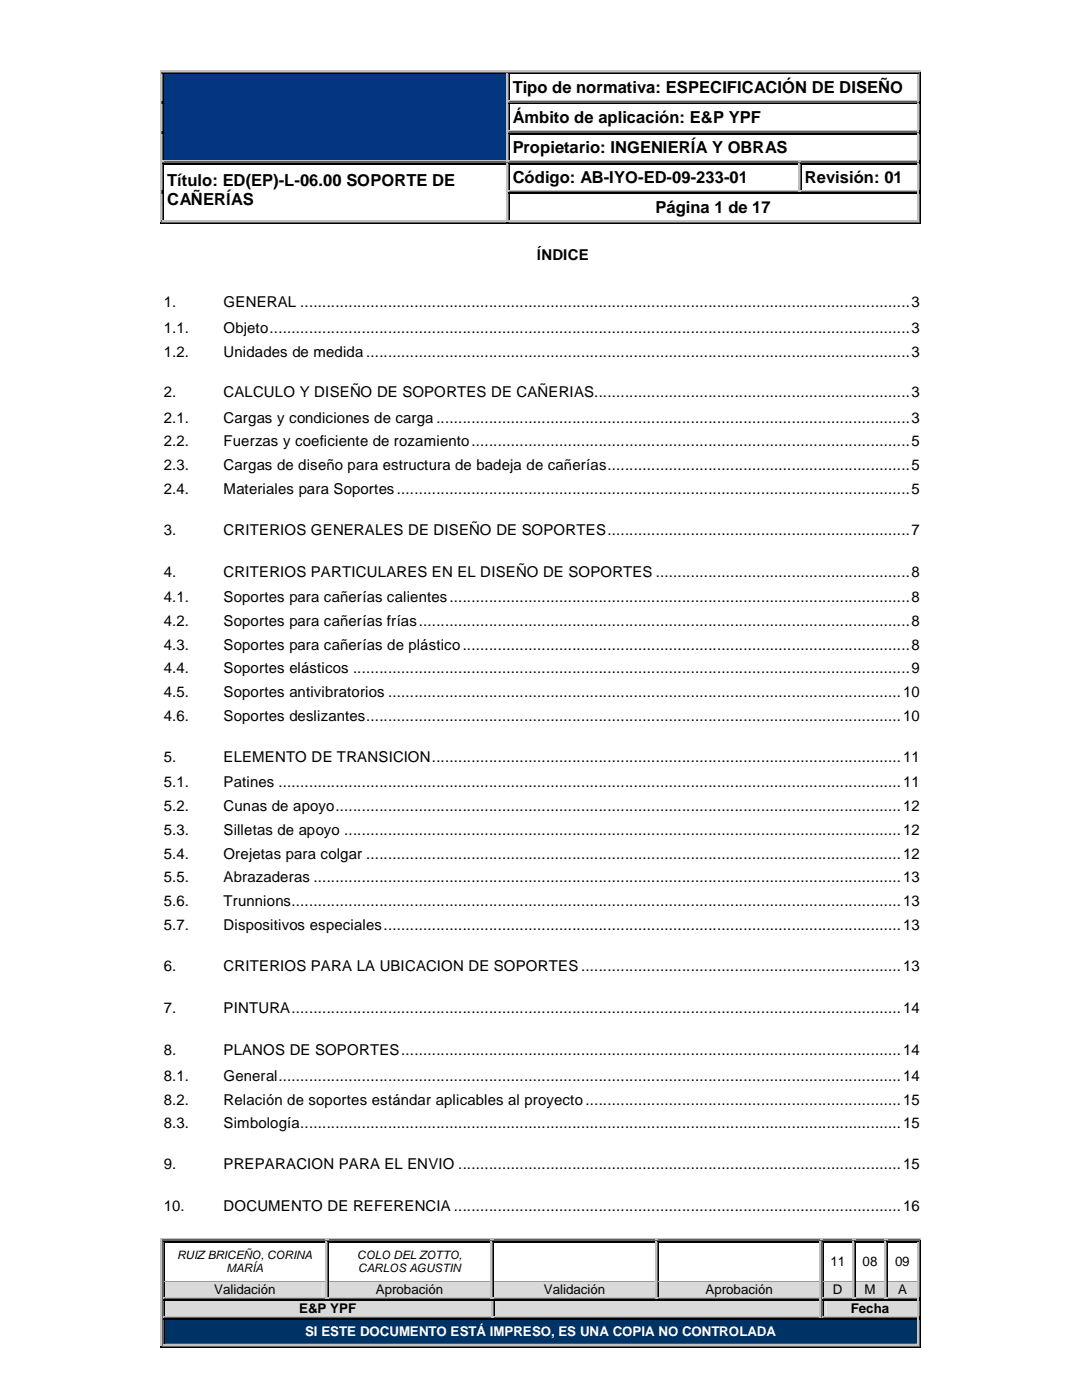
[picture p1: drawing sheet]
<svg xmlns="http://www.w3.org/2000/svg" width="216mm" height="279mm" viewBox="0 0 216 279" stroke-linecap="round" stroke-linejoin="round" font-family="sans-serif">
<defs><g id="words">
<g font-size="3.3">
<text x="102.3" y="18.6">Tipo de normativa: ESPECIFICACIÓN DE DISEÑO</text>
<text x="102.3" y="24.6">Ámbito de aplicación: E&amp;P YPF</text>
<text x="102.3" y="30.5">Propietario: INGENIERÍA Y OBRAS</text>
<text x="33.4" y="37.2">Título: ED(EP)-L-06.00 SOPORTE DE</text>
<text x="33.4" y="41">CAÑERÍAS</text>
<text x="102.3" y="36.5">Código: AB-IYO-ED-09-233-01</text>
<text x="160.6" y="36.5">Revisión: 01</text>
<text x="130.8" y="42.5">Página 1 de 17</text>
</g>
<g font-size="3">
<text x="107.1" y="51.9">ÍNDICE</text>
<text x="32.7" y="61.3">1.</text>
<text x="44.6" y="61.3">GENERAL ...........................................................................................................................................3</text>
<text x="32.7" y="66.4">1.1.</text>
<text x="32.7" y="71.2">1.2.</text>
<text x="44.6" y="66.4">Objeto..................................................................................................................................................3</text>
<text x="44.6" y="71.2">Unidades de medida ............................................................................................................................3</text>
<text x="32.7" y="79.2">2.</text>
<text x="44.6" y="79.2">CALCULO Y DISEÑO DE SOPORTES DE CAÑERIAS........................................................................3</text>
<text x="32.7" y="84.3">2.1.</text>
<text x="32.7" y="89.1">2.2.</text>
<text x="44.6" y="84.3">Cargas y condiciones de carga ............................................................................................................3</text>
<text x="44.6" y="89.1">Fuerzas y coeficiente de rozamiento....................................................................................................5</text>
<text x="32.7" y="93.9">2.3.</text>
<text x="44.6" y="93.9">Cargas de diseño para estructura de badeja de cañerías.....................................................................5</text>
<text x="32.7" y="98.6">2.4.</text>
<text x="44.6" y="98.6">Materiales para Soportes.....................................................................................................................5</text>
<text x="32.7" y="106.7">3.</text>
<text x="44.6" y="106.7">CRITERIOS GENERALES DE DISEÑO DE SOPORTES.....................................................................7</text>
<text x="32.7" y="115.1">4.</text>
<text x="44.6" y="115.1">CRITERIOS PARTICULARES EN EL DISEÑO DE SOPORTES ..........................................................8</text>
<text x="32.7" y="120.1">4.1.</text>
<text x="32.7" y="124.9">4.2.</text>
<text x="44.6" y="120.1">Soportes para cañerías calientes.........................................................................................................8</text>
<text x="44.6" y="124.9">Soportes para cañerías frías................................................................................................................8</text>
<text x="32.7" y="129.7">4.3.</text>
<text x="44.6" y="129.7">Soportes para cañerías de plástico......................................................................................................8</text>
<text x="32.7" y="134.4">4.4.</text>
<text x="44.6" y="134.4">Soportes elásticos ...............................................................................................................................9</text>
<text x="32.7" y="139.2">4.5.</text>
<text x="32.7" y="143.9">4.6.</text>
<text x="44.6" y="139.2">Soportes antivibratorios .....................................................................................................................10</text>
<text x="44.6" y="143.9">Soportes deslizantes..........................................................................................................................10</text>
<text x="32.7" y="152.1">5.</text>
<text x="44.6" y="152.1">ELEMENTO DE TRANSICION...........................................................................................................11</text>
<text x="32.7" y="157.1">5.1.</text>
<text x="32.7" y="161.9">5.2.</text>
<text x="44.6" y="157.1">Patines ..............................................................................................................................................11</text>
<text x="44.6" y="161.9">Cunas de apoyo.................................................................................................................................12</text>
<text x="32.7" y="166.6">5.3.</text>
<text x="44.6" y="166.6">Silletas de apoyo ...............................................................................................................................12</text>
<text x="32.7" y="171.4">5.4.</text>
<text x="44.6" y="171.4">Orejetas para colgar ..........................................................................................................................12</text>
<text x="32.7" y="176.1">5.5.</text>
<text x="44.6" y="176.1">Abrazaderas ......................................................................................................................................13</text>
<text x="32.7" y="180.9">5.6.</text>
<text x="32.7" y="185.7">5.7.</text>
<text x="44.6" y="180.9">Trunnions...........................................................................................................................................13</text>
<text x="44.6" y="185.7">Dispositivos especiales......................................................................................................................13</text>
<text x="32.7" y="193.8">6.</text>
<text x="44.6" y="193.8">CRITERIOS PARA LA UBICACION DE SOPORTES .........................................................................13</text>
<text x="32.7" y="202.1">7.</text>
<text x="44.6" y="202.1">PINTURA...........................................................................................................................................14</text>
<text x="32.7" y="210.6">8.</text>
<text x="32.7" y="215.6">8.1.</text>
<text x="44.6" y="210.6">PLANOS DE SOPORTES..................................................................................................................14</text>
<text x="44.6" y="215.6">General..............................................................................................................................................14</text>
<text x="32.7" y="220.4">8.2.</text>
<text x="44.6" y="220.4">Relación de soportes estándar aplicables al proyecto........................................................................15</text>
<text x="32.7" y="225.2">8.3.</text>
<text x="44.6" y="225.2">Simbología.........................................................................................................................................15</text>
<text x="32.7" y="233.3">9.</text>
<text x="44.6" y="233.3">PREPARACION PARA EL ENVIO .....................................................................................................15</text>
<text x="32.7" y="241.7">10.</text>
<text x="44.6" y="241.7">DOCUMENTO DE REFERENCIA ......................................................................................................16</text>
</g>
<g font-size="2.7">
<text x="165.7" y="252.7">11</text>
<text x="172.1" y="252.7">08</text>
<text x="178.6" y="252.7">09</text>
<text x="42.7" y="258.3">Validación</text>
<text x="59.7" y="262">E&amp;P YPF</text>
<text x="75" y="258.3">Aprobación</text>
<text x="108.5" y="258.3">Validación</text>
<text x="140.8" y="258.3">Aprobación</text>
<text x="166.2" y="258.3">D</text>
<text x="169.8" y="262">Fecha</text>
<text x="172.5" y="258.3">M</text>
<text x="179.2" y="258.3">A</text>
</g>
<text font-size="2.7" fill="#fff" x="60.9" y="266.7">SI ESTE DOCUMENTO ESTÁ IMPRESO, ES UNA COPIA NO CONTROLADA</text>
<g font-size="2.3">
<text x="35.3" y="251.2">RUIZ BRICEÑO, CORINA</text>
<text x="71.2" y="251.2">COLO DEL ZOTTO,</text>
<text x="45.2" y="253.9">MARÍA</text>
<text x="71.5" y="253.9">CARLOS AGUSTIN</text>
</g>
</g></defs>
<g fill="#c0c0c0">
<path d="M32 14.1h.3v.8h-.3z"/>
<path d="M32 14.1h.7v.3h-.7z"/>
</g>
<g fill="#606060">
<path d="M32.3 14.4h.2v.5h-.2z"/>
<path d="M32.3 14.4h.4v.2h-.4z"/>
</g>
<path d="M32.5 14.6h.2v.3h-.2zM101.4 14.9h.2z" fill="#000"/>
<path d="M32.7 14.2h68.3" fill="none" stroke="#c0c0c0" stroke-width=".21"/>
<path d="M32.7 14.5h68.3" fill="none" stroke="#606060" stroke-width=".25"/>
<path d="M32.7 14.7h68.3" fill="none" stroke="#000" stroke-width=".25"/>
<path d="M32.7 14.9h68.3" fill="none" stroke="#023681" stroke-width=".2"/>
<path d="M101.2 14.9h.2z" fill="#606060"/>
<path d="M101 14.9h.2z" fill="#c0c0c0"/>
<path d="M101 14.1h.6v.8h-.6z" fill="#606060"/>
<g fill="#c0c0c0">
<path d="M101 14.1h.6v.3h-.6z"/>
<path d="M101 14.6h.2v.3h-.2z"/>
</g>
<path d="M101.4 14.6h.2v.3h-.2z" fill="#000"/>
<path d="M101.6 14.2h81.4" fill="none" stroke="#c0c0c0" stroke-width=".21"/>
<path d="M101.6 14.5h81.4" fill="none" stroke="#606060" stroke-width=".25"/>
<path d="M101.6 14.7h81.4" fill="none" stroke="#000" stroke-width=".25"/>
<path d="M101.6 14.9h81.4z" fill="#fff"/>
<path d="M183.4 14.1h.3v.8h-.3z" fill="#000"/>
<path d="M183 14.1h.7v.3h-.7z" fill="#c0c0c0"/>
<g fill="#606060">
<path d="M183.2 14.4h.2v.5h-.2z"/>
<path d="M183 14.4h.4v.2h-.4z"/>
</g>
<path d="M183 14.6h.2v.3h-.2z" fill="#c0c0c0"/>
<path d="M183 14.6h.2v.3h-.2z" fill="#000"/>
<path d="M32.6 14.9v5.2M101.5 14.9v5.2" fill="none" stroke="#000" stroke-width=".21"/>
<path d="M32.4 14.9v5.2M101.3 14.9v5.2" fill="none" stroke="#606060" stroke-width=".25"/>
<path d="M32.1 14.9v5.2M183.1 14.9v5.2" fill="none" stroke="#c0c0c0" stroke-width=".25"/>
<path d="M101.1 14.9v5.2" fill="none" stroke="#c0c0c0" stroke-width=".21"/>
<path d="M183.6 14.9v5.2" fill="none" stroke="#000" stroke-width=".25"/>
<path d="M183.3 14.9v5.2" fill="none" stroke="#606060" stroke-width=".21"/>
<g fill="#fff">
<path d="M101.6 20.8h81.4v5.3h-81.4z"/>
<path d="M102.3 21.5h80v3.8h-80z"/>
</g>
<path d="M32 20.1h.3v.8h-.3z" fill="#c0c0c0"/>
<path d="M32.3 20.1h.2v.8h-.2z" fill="#606060"/>
<path d="M32.5 20.1h.2v.8h-.2zM101.4 20.8l.2 .1z" fill="#000"/>
<path d="M101.2 20.8l.2 .1z" fill="#606060"/>
<path d="M101 20.8l.2 .1z" fill="#c0c0c0"/>
<path d="M101 20.1h.6v.7h-.6z" fill="#606060"/>
<g fill="#c0c0c0">
<path d="M101 20.1h.2v.7h-.2z"/>
<path d="M101.4 20.1h.2v.2h-.2z"/>
</g>
<path d="M101.4 20.6h.2v.2h-.2z" fill="#000"/>
<path d="M101.6 20.2h81.4" fill="none" stroke="#c0c0c0" stroke-width=".21"/>
<path d="M101.6 20.4h81.4" fill="none" stroke="#606060" stroke-width=".25"/>
<path d="M101.6 20.7h81.4" fill="none" stroke="#000" stroke-width=".25"/>
<path d="M101.6 20.8l81.4 .1z" fill="#fff"/>
<path d="M183.4 20.8l.3 .1z" fill="#000"/>
<path d="M183.2 20.8l.2 .1z" fill="#606060"/>
<path d="M183 20.8l.2 .1z" fill="#c0c0c0"/>
<path d="M183 20.1h.7v.7h-.7z" fill="#606060"/>
<g fill="#c0c0c0">
<path d="M183 20.1h.2v.2h-.2z"/>
<path d="M183 20.6h.2v.2h-.2z"/>
</g>
<path d="M183.4 20.1h.3v.7h-.3z" fill="#000"/>
<path d="M32.6 20.9v5.2M101.5 20.9v5.2" fill="none" stroke="#000" stroke-width=".21"/>
<path d="M32.4 20.9v5.2M101.3 20.9v5.2" fill="none" stroke="#606060" stroke-width=".25"/>
<path d="M32.1 20.9v5.2M183.1 20.9v5.2" fill="none" stroke="#c0c0c0" stroke-width=".25"/>
<path d="M101.1 20.9v5.2" fill="none" stroke="#c0c0c0" stroke-width=".21"/>
<path d="M183.6 20.9v5.2" fill="none" stroke="#000" stroke-width=".25"/>
<path d="M183.3 20.9v5.2" fill="none" stroke="#606060" stroke-width=".21"/>
<g fill="#023681">
<path d="M32.7 14.9h68.3v17.1h-68.3z"/>
<path d="M33.4 14.9h14.4v4.6h-14.4z"/>
</g>
<path d="M32 26.1h.3v.7h-.3z" fill="#c0c0c0"/>
<path d="M32.3 26.1h.2v.7h-.2z" fill="#606060"/>
<path d="M32.5 26.1h.2v.7h-.2zM101.4 26.8h.2z" fill="#000"/>
<path d="M101.2 26.8h.2z" fill="#606060"/>
<path d="M101 26.8h.2z" fill="#c0c0c0"/>
<path d="M101 26.1h.6v.7h-.6z" fill="#606060"/>
<g fill="#c0c0c0">
<path d="M101 26.1h.2v.7h-.2z"/>
<path d="M101.4 26.1h.2v.2h-.2z"/>
</g>
<path d="M101.4 26.5h.2v.3h-.2zM183.4 26.8h.3z" fill="#000"/>
<path d="M101.6 26.2h81.4" fill="none" stroke="#c0c0c0" stroke-width=".21"/>
<path d="M101.6 26.4h81.4" fill="none" stroke="#606060" stroke-width=".25"/>
<path d="M101.6 26.7h81.4" fill="none" stroke="#000" stroke-width=".25"/>
<path d="M183.2 26.8h.2z" fill="#606060"/>
<path d="M183 26.8h.2z" fill="#c0c0c0"/>
<path d="M183 26.1h.7v.7h-.7z" fill="#606060"/>
<g fill="#c0c0c0">
<path d="M183 26.1h.2v.2h-.2z"/>
<path d="M183 26.5h.2v.3h-.2z"/>
</g>
<path d="M32.5 32.8h.2zM183.4 26.1h.3v.7h-.3z" fill="#000"/>
<path d="M32.6 26.8v5.2M101.5 26.8v5.2" fill="none" stroke="#000" stroke-width=".21"/>
<path d="M32.4 26.8v5.2M101.3 26.8v5.2" fill="none" stroke="#606060" stroke-width=".25"/>
<path d="M32.1 26.8v5.2M183.1 26.8v5.2" fill="none" stroke="#c0c0c0" stroke-width=".25"/>
<path d="M101.1 26.8v5.2" fill="none" stroke="#c0c0c0" stroke-width=".21"/>
<path d="M183.6 26.8v5.2" fill="none" stroke="#000" stroke-width=".25"/>
<path d="M183.3 26.8v5.2" fill="none" stroke="#606060" stroke-width=".21"/>
<path d="M32.3 32.8h.2z" fill="#606060"/>
<path d="M32 32.8h.3z" fill="#c0c0c0"/>
<path d="M32 32h.7v.8h-.7z" fill="#606060"/>
<g fill="#c0c0c0">
<path d="M32 32h.3v.8h-.3z"/>
<path d="M32.5 32h.2v.3h-.2z"/>
</g>
<path d="M32.5 32.5h.2v.3h-.2zM101.4 32.8h.2z" fill="#000"/>
<path d="M32.7 32.2h68.3" fill="none" stroke="#c0c0c0" stroke-width=".21"/>
<path d="M32.7 32.4h68.3" fill="none" stroke="#606060" stroke-width=".25"/>
<path d="M32.7 32.6h68.3" fill="none" stroke="#000" stroke-width=".25"/>
<path d="M101.2 32.8h.2z" fill="#606060"/>
<path d="M101 32.8h.2z" fill="#c0c0c0"/>
<path d="M101 32h.6v.8h-.6z" fill="#606060"/>
<g fill="#c0c0c0">
<path d="M101 32h.2v.3h-.2z"/>
<path d="M101 32.5h.2v.3h-.2z"/>
<path d="M101.4 32h.2v.3h-.2z"/>
</g>
<path d="M101.4 32.5h.2v.3h-.2zM159.7 32.8h.3z" fill="#000"/>
<path d="M101.6 32.2h57.7" fill="none" stroke="#c0c0c0" stroke-width=".21"/>
<path d="M101.6 32.4h57.7" fill="none" stroke="#606060" stroke-width=".25"/>
<path d="M101.6 32.6h57.7" fill="none" stroke="#000" stroke-width=".25"/>
<path d="M159.5 32.8h.2z" fill="#606060"/>
<path d="M159.3 32.8h.2z" fill="#c0c0c0"/>
<path d="M159.3 32h.7v.8h-.7z" fill="#606060"/>
<g fill="#c0c0c0">
<path d="M159.3 32h.7v.3h-.7z"/>
<path d="M159.3 32.5h.2v.3h-.2z"/>
</g>
<path d="M159.7 32.5h.3v.3h-.3zM183.4 32.8h.3z" fill="#000"/>
<path d="M160 32.2h23" fill="none" stroke="#c0c0c0" stroke-width=".21"/>
<path d="M160 32.4h23" fill="none" stroke="#606060" stroke-width=".25"/>
<path d="M160 32.6h23" fill="none" stroke="#000" stroke-width=".25"/>
<path d="M183.2 32.8h.2z" fill="#606060"/>
<path d="M183 32.8h.2z" fill="#c0c0c0"/>
<path d="M183 32h.7v.8h-.7z" fill="#606060"/>
<g fill="#c0c0c0">
<path d="M183 32h.2v.3h-.2z"/>
<path d="M183 32.5h.2v.3h-.2z"/>
</g>
<path d="M183.4 32h.3v.8h-.3z" fill="#000"/>
<path d="M32.6 32.8v5.2M101.5 32.8v5.2" fill="none" stroke="#000" stroke-width=".21"/>
<path d="M32.4 32.8v5.2M101.3 32.8v5.2M159.6 32.8v5.2" fill="none" stroke="#606060" stroke-width=".25"/>
<path d="M32.1 32.8v5.2M183.1 32.8v5.2" fill="none" stroke="#c0c0c0" stroke-width=".25"/>
<path d="M101.1 32.8v5.2M159.4 32.8v5.2" fill="none" stroke="#c0c0c0" stroke-width=".21"/>
<path d="M159.9 32.8v5.2M183.6 32.8v5.2" fill="none" stroke="#000" stroke-width=".25"/>
<path d="M183.3 32.8v5.2" fill="none" stroke="#606060" stroke-width=".21"/>
<path d="M32 38h.3v.8h-.3z" fill="#c0c0c0"/>
<path d="M32.3 38h.2v.8h-.2z" fill="#606060"/>
<path d="M32.5 38h.2v.8h-.2zM101.4 38.7l.2 .1z" fill="#000"/>
<path d="M101.2 38.7l.2 .1z" fill="#606060"/>
<path d="M101 38.7l.2 .1z" fill="#c0c0c0"/>
<path d="M101 38h.6v.7h-.6z" fill="#606060"/>
<g fill="#c0c0c0">
<path d="M101 38h.2v.7h-.2z"/>
<path d="M101.4 38h.2v.2h-.2z"/>
</g>
<path d="M101.4 38.5h.2v.2h-.2z" fill="#000"/>
<path d="M101.6 38.1h57.7" fill="none" stroke="#c0c0c0" stroke-width=".21"/>
<path d="M101.6 38.4h57.7" fill="none" stroke="#606060" stroke-width=".25"/>
<path d="M101.6 38.6h57.7" fill="none" stroke="#000" stroke-width=".25"/>
<path d="M159.3 38h.7v.7h-.7z" fill="#606060"/>
<g fill="#c0c0c0">
<path d="M159.3 38h.2v.2h-.2z"/>
<path d="M159.7 38h.3v.2h-.3z"/>
</g>
<path d="M159.3 38.5h.7v.2h-.7zM183.4 38.7l.3 .1z" fill="#000"/>
<path d="M160 38.1h23" fill="none" stroke="#c0c0c0" stroke-width=".21"/>
<path d="M160 38.4h23" fill="none" stroke="#606060" stroke-width=".25"/>
<path d="M160 38.6h23" fill="none" stroke="#000" stroke-width=".25"/>
<path d="M183.2 38.7l.2 .1z" fill="#606060"/>
<path d="M183 38.7l.2 .1z" fill="#c0c0c0"/>
<path d="M183 38h.7v.7h-.7z" fill="#606060"/>
<g fill="#c0c0c0">
<path d="M183 38h.2v.2h-.2z"/>
<path d="M183 38.5h.2v.2h-.2z"/>
</g>
<path d="M183.4 38h.3v.7h-.3z" fill="#000"/>
<path d="M32.6 38.8v5.2" fill="none" stroke="#000" stroke-width=".21"/>
<path d="M32.4 38.8v5.2" fill="none" stroke="#606060" stroke-width=".25"/>
<path d="M32.1 38.8v5.2" fill="none" stroke="#c0c0c0" stroke-width=".25"/>
<path d="M32 44h.3v.7h-.3z" fill="#c0c0c0"/>
<path d="M32 44.5h.7v.2h-.7z" fill="#000"/>
<g fill="#606060">
<path d="M32.3 44h.2v.5h-.2z"/>
<path d="M32.3 44.2h.4v.3h-.4z"/>
</g>
<path d="M32.5 44h.2v.2h-.2z" fill="#000"/>
<path d="M32.5 44h.2v.2h-.2z" fill="#c0c0c0"/>
<path d="M32.7 44.6h68.3" fill="none" stroke="#000" stroke-width=".25"/>
<path d="M101.3 38.8v5.2M32.7 44.3h68.3" fill="none" stroke="#606060" stroke-width=".25"/>
<path d="M101.1 38.8v5.2M32.7 44.1h68.3" fill="none" stroke="#c0c0c0" stroke-width=".21"/>
<path d="M101.5 38.8v5.2" fill="none" stroke="#000" stroke-width=".21"/>
<path d="M101 44h.6v.7h-.6z" fill="#606060"/>
<g fill="#c0c0c0">
<path d="M101 44h.2v.2h-.2z"/>
<path d="M101.4 44h.2v.2h-.2z"/>
</g>
<path d="M101 44.5h.6v.2h-.6zM183 44.5h.7v.2h-.7zM183.4 44h.3v.7h-.3z" fill="#000"/>
<path d="M183.6 38.8v5.2M101.6 44.6h81.4" fill="none" stroke="#000" stroke-width=".25"/>
<path d="M101.6 44.3h81.4" fill="none" stroke="#606060" stroke-width=".25"/>
<path d="M101.6 44.1h81.4" fill="none" stroke="#c0c0c0" stroke-width=".21"/>
<path d="M183.3 38.8v5.2" fill="none" stroke="#606060" stroke-width=".21"/>
<path d="M183.1 38.8v5.2" fill="none" stroke="#c0c0c0" stroke-width=".25"/>
<g fill="#606060">
<path d="M183.2 44h.2v.5h-.2z"/>
<path d="M183 44.2h.4v.3h-.4z"/>
</g>
<g fill="#c0c0c0">
<path d="M183 44h.2v.2h-.2z"/>
<path d="M32 247.2h.3v.7h-.3z"/>
<path d="M32 247.2h.8v.2h-.8z"/>
</g>
<g fill="#606060">
<path d="M32.3 247.4h.3v.5h-.3z"/>
<path d="M32.3 247.4h.5v.3h-.5z"/>
</g>
<path d="M32.6 247.7h.2v.2h-.2zM65.4 247.9h.3z" fill="#000"/>
<path d="M32.8 247.3h32.1" fill="none" stroke="#c0c0c0" stroke-width=".25"/>
<path d="M32.8 247.6h32.1" fill="none" stroke="#606060" stroke-width=".25"/>
<path d="M32.8 247.8h32.1" fill="none" stroke="#000" stroke-width=".21"/>
<path d="M65.2 247.9h.2z" fill="#606060"/>
<path d="M64.9 247.9h.3z" fill="#c0c0c0"/>
<path d="M64.9 247.2h.8v.7h-.8z" fill="#606060"/>
<g fill="#c0c0c0">
<path d="M64.9 247.2h.8v.2h-.8z"/>
<path d="M64.9 247.7h.3v.2h-.3z"/>
</g>
<path d="M65.4 247.7h.3v.2h-.3zM98.3 247.9h.3z" fill="#000"/>
<path d="M65.7 247.3h32.1" fill="none" stroke="#c0c0c0" stroke-width=".25"/>
<path d="M65.7 247.6h32.1" fill="none" stroke="#606060" stroke-width=".25"/>
<path d="M65.7 247.8h32.1" fill="none" stroke="#000" stroke-width=".21"/>
<path d="M98.1 247.9h.2z" fill="#606060"/>
<path d="M97.8 247.9h.3z" fill="#c0c0c0"/>
<path d="M97.8 247.2h.8v.7h-.8z" fill="#606060"/>
<g fill="#c0c0c0">
<path d="M97.8 247.2h.8v.2h-.8z"/>
<path d="M97.8 247.7h.3v.2h-.3z"/>
</g>
<path d="M98.3 247.7h.3v.2h-.3zM131.2 247.9h.2z" fill="#000"/>
<path d="M98.6 247.3h32.1" fill="none" stroke="#c0c0c0" stroke-width=".25"/>
<path d="M98.6 247.6h32.1" fill="none" stroke="#606060" stroke-width=".25"/>
<path d="M98.6 247.8h32.1" fill="none" stroke="#000" stroke-width=".21"/>
<path d="M130.9 247.9h.3z" fill="#606060"/>
<path d="M130.7 247.9h.2z" fill="#c0c0c0"/>
<path d="M130.7 247.2h.7v.7h-.7z" fill="#606060"/>
<g fill="#c0c0c0">
<path d="M130.7 247.2h.7v.2h-.7z"/>
<path d="M130.7 247.7h.2v.2h-.2z"/>
</g>
<path d="M131.2 247.7h.2v.2h-.2zM164 247.9h.3z" fill="#000"/>
<path d="M131.4 247.3h32.2" fill="none" stroke="#c0c0c0" stroke-width=".25"/>
<path d="M131.4 247.6h32.2" fill="none" stroke="#606060" stroke-width=".25"/>
<path d="M131.4 247.8h32.2" fill="none" stroke="#000" stroke-width=".21"/>
<path d="M163.8 247.9h.2z" fill="#606060"/>
<path d="M163.6 247.9h.2z" fill="#c0c0c0"/>
<path d="M163.6 247.2h.7v.7h-.7z" fill="#606060"/>
<g fill="#c0c0c0">
<path d="M163.6 247.2h.7v.2h-.7z"/>
<path d="M163.6 247.7h.2v.2h-.2z"/>
</g>
<path d="M164 247.7h.3v.2h-.3zM170.5 247.9h.2z" fill="#000"/>
<path d="M164.3 247.3h5.7" fill="none" stroke="#c0c0c0" stroke-width=".25"/>
<path d="M164.3 247.6h5.7" fill="none" stroke="#606060" stroke-width=".25"/>
<path d="M164.3 247.8h5.7" fill="none" stroke="#000" stroke-width=".21"/>
<path d="M170.3 247.9h.2z" fill="#606060"/>
<path d="M170 247.9h.3z" fill="#c0c0c0"/>
<path d="M170 247.2h.7v.7h-.7z" fill="#606060"/>
<g fill="#c0c0c0">
<path d="M170 247.2h.7v.2h-.7z"/>
<path d="M170 247.7h.3v.2h-.3z"/>
</g>
<path d="M170.5 247.7h.2v.2h-.2zM177 247.9h.2z" fill="#000"/>
<path d="M170.7 247.3h5.8" fill="none" stroke="#c0c0c0" stroke-width=".25"/>
<path d="M170.7 247.6h5.8" fill="none" stroke="#606060" stroke-width=".25"/>
<path d="M170.7 247.8h5.8" fill="none" stroke="#000" stroke-width=".21"/>
<path d="M176.7 247.9h.3z" fill="#606060"/>
<path d="M176.5 247.9h.2z" fill="#c0c0c0"/>
<path d="M176.5 247.2h.7v.7h-.7z" fill="#606060"/>
<g fill="#c0c0c0">
<path d="M176.5 247.2h.7v.2h-.7z"/>
<path d="M176.5 247.7h.2v.2h-.2z"/>
</g>
<path d="M177 247.7h.2v.2h-.2zM183.4 247.2h.3v.7h-.3z" fill="#000"/>
<path d="M177.2 247.3h5.8" fill="none" stroke="#c0c0c0" stroke-width=".25"/>
<path d="M177.2 247.6h5.8" fill="none" stroke="#606060" stroke-width=".25"/>
<path d="M177.2 247.8h5.8" fill="none" stroke="#000" stroke-width=".21"/>
<path d="M183 247.2h.7v.2h-.7z" fill="#c0c0c0"/>
<g fill="#606060">
<path d="M183.2 247.4h.2v.5h-.2z"/>
<path d="M183 247.4h.4v.3h-.4z"/>
</g>
<path d="M183 247.7h.2v.2h-.2z" fill="#c0c0c0"/>
<path d="M183 247.7h.2v.2h-.2z" fill="#000"/>
<path d="M32.7 247.9v7.8M98.4 247.9v7.8M170.6 247.9v7.8" fill="none" stroke="#000" stroke-width=".21"/>
<path d="M32.4 247.9v7.8M98.2 247.9v7.8M131.1 247.9v7.8M170.4 247.9v7.8M176.8 247.9v7.8" fill="none" stroke="#606060" stroke-width=".25"/>
<path d="M32.2 247.9v7.8M65.1 247.9v7.8M98 247.9v7.8M163.7 247.9v7.8M170.1 247.9v7.8M183.1 247.9v7.8" fill="none" stroke="#c0c0c0" stroke-width=".25"/>
<path d="M65.5 247.9v7.8M131.3 247.9v7.8M164.2 247.9v7.8M177.1 247.9v7.8M183.6 247.9v7.8" fill="none" stroke="#000" stroke-width=".25"/>
<path d="M65.3 247.9v7.8M163.9 247.9v7.8M183.3 247.9v7.8" fill="none" stroke="#606060" stroke-width=".21"/>
<path d="M130.8 247.9v7.8M176.6 247.9v7.8" fill="none" stroke="#c0c0c0" stroke-width=".21"/>
<g fill="#d9d9d9">
<path d="M32.8 255.9h32.1v3h-32.1z"/>
<path d="M33.4 255.8h30.9v3.1h-30.9z"/>
<path d="M65.7 255.9h32.1v3h-32.1z"/>
<path d="M66.3 255.8h30.9v3.1h-30.9z"/>
<path d="M98.6 255.9h32.1v3h-32.1z"/>
<path d="M99.2 255.8h30.9v3.1h-30.9z"/>
<path d="M131.4 255.9h32.2v3h-32.2z"/>
<path d="M132.1 255.8h30.8v3.1h-30.8z"/>
<path d="M164.3 255.9h5.7v3h-5.7z"/>
<path d="M164.9 255.8h4.5v3.1h-4.5z"/>
<path d="M170.7 255.9h5.8v3h-5.8z"/>
<path d="M171.4 255.8h4.5v3.1h-4.5z"/>
<path d="M177.2 255.9h5.8v3h-5.8z"/>
<path d="M177.8 255.8h4.5v3.1h-4.5z"/>
</g>
<path d="M32.6 255.7h.2v.1h-.2z" fill="#000"/>
<path d="M32.3 255.7h.3v.1h-.3z" fill="#606060"/>
<path d="M32 255.7h.3v.1h-.3z" fill="#c0c0c0"/>
<path d="M32.8 255.7h32.1" fill="none" stroke="#999" stroke-width=".2"/>
<path d="M65.4 255.7h.3v.1h-.3z" fill="#000"/>
<path d="M65.2 255.7h.2v.1h-.2z" fill="#606060"/>
<path d="M64.9 255.7h.3v.1h-.3z" fill="#c0c0c0"/>
<path d="M65.7 255.7h32.1" fill="none" stroke="#999" stroke-width=".2"/>
<path d="M98.3 255.7h.3v.1h-.3z" fill="#000"/>
<path d="M98.1 255.7h.2v.1h-.2z" fill="#606060"/>
<path d="M97.8 255.7h.3v.1h-.3z" fill="#c0c0c0"/>
<path d="M98.6 255.7h32.1" fill="none" stroke="#999" stroke-width=".2"/>
<path d="M131.2 255.7h.2v.1h-.2z" fill="#000"/>
<path d="M130.9 255.7h.3v.1h-.3z" fill="#606060"/>
<path d="M130.7 255.7h.2v.1h-.2z" fill="#c0c0c0"/>
<path d="M131.4 255.7h32.2" fill="none" stroke="#999" stroke-width=".2"/>
<path d="M164 255.7h.3v.1h-.3z" fill="#000"/>
<path d="M163.8 255.7h.2v.1h-.2z" fill="#606060"/>
<path d="M163.6 255.7h.2v.1h-.2z" fill="#c0c0c0"/>
<path d="M164.3 255.7h5.7" fill="none" stroke="#999" stroke-width=".2"/>
<path d="M170.5 255.7h.2v.1h-.2z" fill="#000"/>
<path d="M170.3 255.7h.2v.1h-.2z" fill="#606060"/>
<path d="M170 255.7h.3v.1h-.3z" fill="#c0c0c0"/>
<path d="M170.7 255.7h5.8" fill="none" stroke="#999" stroke-width=".2"/>
<path d="M177 255.7h.2v.1h-.2z" fill="#000"/>
<path d="M176.7 255.7h.3v.1h-.3z" fill="#606060"/>
<path d="M176.5 255.7h.2v.1h-.2z" fill="#c0c0c0"/>
<path d="M177.2 255.7h5.8" fill="none" stroke="#999" stroke-width=".2"/>
<path d="M183.4 255.7h.3v.1h-.3z" fill="#000"/>
<path d="M183.2 255.7h.2v.1h-.2z" fill="#606060"/>
<path d="M183 255.7h.2v.1h-.2z" fill="#c0c0c0"/>
<path d="M32.7 255.8v3.1M98.4 255.8v3.1M170.6 255.8v3.1" fill="none" stroke="#000" stroke-width=".21"/>
<path d="M32.4 255.8v3.1M98.2 255.8v3.1M131.1 255.8v3.1M170.4 255.8v3.1M176.8 255.8v3.1" fill="none" stroke="#606060" stroke-width=".25"/>
<path d="M32.2 255.8v3.1M65.1 255.8v3.1M98 255.8v3.1M163.7 255.8v3.1M170.1 255.8v3.1M183.1 255.8v3.1" fill="none" stroke="#c0c0c0" stroke-width=".25"/>
<path d="M65.5 255.8v3.1M131.3 255.8v3.1M164.2 255.8v3.1M177.1 255.8v3.1M183.6 255.8v3.1" fill="none" stroke="#000" stroke-width=".25"/>
<path d="M65.3 255.8v3.1M163.9 255.8v3.1M183.3 255.8v3.1" fill="none" stroke="#606060" stroke-width=".21"/>
<path d="M130.8 255.8v3.1M176.6 255.8v3.1" fill="none" stroke="#c0c0c0" stroke-width=".21"/>
<g fill="#d9d9d9">
<path d="M32.8 259.6h65.2v3.1h-65.2z"/>
<path d="M33.4 259.6h63.9v3.1h-63.9z"/>
<path d="M98.7 259.6h64.9v3.1h-64.9z"/>
<path d="M99.4 259.6h63.5v3.1h-63.5z"/>
<path d="M164.3 259.6h18.7v3.1h-18.7z"/>
<path d="M164.9 259.6h17.4v3.1h-17.4z"/>
</g>
<path d="M32 258.9h.8v.7h-.8z" fill="#606060"/>
<g fill="#c0c0c0">
<path d="M32 258.9h.3v.7h-.3z"/>
<path d="M32.6 258.9h.2v.2h-.2z"/>
</g>
<path d="M32.6 259.4h.2v.2h-.2z" fill="#000"/>
<path d="M32.8 259h32.1" fill="none" stroke="#c0c0c0" stroke-width=".21"/>
<path d="M32.8 259.2h32.1" fill="none" stroke="#606060" stroke-width=".25"/>
<path d="M32.8 259.5h32.1" fill="none" stroke="#000" stroke-width=".25"/>
<path d="M64.9 258.9h.8v.7h-.8z" fill="#606060"/>
<g fill="#c0c0c0">
<path d="M64.9 258.9h.3v.2h-.3z"/>
<path d="M65.4 258.9h.3v.2h-.3z"/>
</g>
<path d="M64.9 259.4h.8v.2h-.8z" fill="#000"/>
<path d="M65.7 259h32.1" fill="none" stroke="#c0c0c0" stroke-width=".21"/>
<path d="M65.7 259.2h32.1" fill="none" stroke="#606060" stroke-width=".25"/>
<path d="M65.7 259.5h32.1" fill="none" stroke="#000" stroke-width=".25"/>
<path d="M97.8 258.9h.8v.7h-.8z" fill="#606060"/>
<g fill="#c0c0c0">
<path d="M97.8 258.9h.3v.2h-.3z"/>
<path d="M98.3 258.9h.3v.2h-.3z"/>
</g>
<path d="M97.8 259.4h.8v.2h-.8z" fill="#000"/>
<path d="M98.6 258.9h.7v.2h-.7z" fill="#c0c0c0"/>
<path d="M98.6 259.1h.7v.3h-.7z" fill="#606060"/>
<path d="M98.6 259.4h.7v.2h-.7z" fill="#000"/>
<path d="M99.3 259h31.4" fill="none" stroke="#c0c0c0" stroke-width=".21"/>
<path d="M99.3 259.2h31.4" fill="none" stroke="#606060" stroke-width=".25"/>
<path d="M99.3 259.5h31.4" fill="none" stroke="#000" stroke-width=".25"/>
<path d="M130.7 258.9h.7v.7h-.7z" fill="#606060"/>
<g fill="#c0c0c0">
<path d="M130.7 258.9h.2v.2h-.2z"/>
<path d="M131.2 258.9h.2v.2h-.2z"/>
</g>
<path d="M130.7 259.4h.7v.2h-.7z" fill="#000"/>
<path d="M131.4 259h32.2" fill="none" stroke="#c0c0c0" stroke-width=".21"/>
<path d="M131.4 259.2h32.2" fill="none" stroke="#606060" stroke-width=".25"/>
<path d="M131.4 259.5h32.2" fill="none" stroke="#000" stroke-width=".25"/>
<path d="M163.6 258.9h.7v.7h-.7z" fill="#606060"/>
<g fill="#c0c0c0">
<path d="M163.6 258.9h.2v.2h-.2z"/>
<path d="M163.6 259.4h.2v.2h-.2z"/>
<path d="M164 258.9h.3v.2h-.3z"/>
</g>
<path d="M164 259.4h.3v.2h-.3z" fill="#000"/>
<path d="M164.3 259h5.7" fill="none" stroke="#c0c0c0" stroke-width=".21"/>
<path d="M164.3 259.2h5.7" fill="none" stroke="#606060" stroke-width=".25"/>
<path d="M164.3 259.5h5.7" fill="none" stroke="#000" stroke-width=".25"/>
<path d="M170 258.9h.7v.7h-.7z" fill="#606060"/>
<g fill="#c0c0c0">
<path d="M170 258.9h.3v.2h-.3z"/>
<path d="M170.5 258.9h.2v.2h-.2z"/>
</g>
<path d="M170 259.4h.7v.2h-.7z" fill="#000"/>
<path d="M170.7 259h5.8" fill="none" stroke="#c0c0c0" stroke-width=".21"/>
<path d="M170.7 259.2h5.8" fill="none" stroke="#606060" stroke-width=".25"/>
<path d="M170.7 259.5h5.8" fill="none" stroke="#000" stroke-width=".25"/>
<path d="M176.5 258.9h.7v.7h-.7z" fill="#606060"/>
<g fill="#c0c0c0">
<path d="M176.5 258.9h.2v.2h-.2z"/>
<path d="M177 258.9h.2v.2h-.2z"/>
</g>
<path d="M176.5 259.4h.7v.2h-.7z" fill="#000"/>
<path d="M177.2 259h5.8" fill="none" stroke="#c0c0c0" stroke-width=".21"/>
<path d="M177.2 259.2h5.8" fill="none" stroke="#606060" stroke-width=".25"/>
<path d="M177.2 259.5h5.8" fill="none" stroke="#000" stroke-width=".25"/>
<path d="M183 258.9h.7v.7h-.7z" fill="#606060"/>
<g fill="#c0c0c0">
<path d="M183 258.9h.2v.2h-.2z"/>
<path d="M183 259.4h.2v.2h-.2z"/>
</g>
<path d="M183.4 258.9h.3v.7h-.3z" fill="#000"/>
<path d="M32.7 259.6v3.1" fill="none" stroke="#000" stroke-width=".21"/>
<path d="M32.4 259.6v3.1" fill="none" stroke="#606060" stroke-width=".25"/>
<path d="M32.2 259.6v3.1M98.1 259.6v3.1M163.7 259.6v3.1M183.1 259.6v3.1" fill="none" stroke="#c0c0c0" stroke-width=".25"/>
<path d="M98.6 259.6v3.1M164.2 259.6v3.1M183.6 259.6v3.1" fill="none" stroke="#000" stroke-width=".25"/>
<path d="M98.4 259.6v3.1M163.9 259.6v3.1M183.3 259.6v3.1" fill="none" stroke="#606060" stroke-width=".21"/>
<g fill="#003365">
<path d="M32.8 263.4h150.2v4.8h-150.2z"/>
<path d="M33.4 264.3h148.9v3h-148.9z"/>
</g>
<path d="M32.6 263.4l.2 .1z" fill="#000"/>
<path d="M32.3 263.4l.3 .1z" fill="#606060"/>
<path d="M32 263.4l.3 .1z" fill="#c0c0c0"/>
<path d="M32 262.7h.8v.7h-.8z" fill="#606060"/>
<g fill="#c0c0c0">
<path d="M32 262.7h.3v.7h-.3z"/>
<path d="M32.6 262.7h.2v.3h-.2z"/>
</g>
<path d="M32.6 263.2h.2v.2h-.2z" fill="#000"/>
<path d="M32.8 262.8h65.2" fill="none" stroke="#c0c0c0" stroke-width=".25"/>
<path d="M32.8 263.1h65.2" fill="none" stroke="#606060" stroke-width=".21"/>
<path d="M32.8 263.3h65.2" fill="none" stroke="#000" stroke-width=".25"/>
<path d="M32.8 263.5h65.2" fill="none" stroke="#003365" stroke-width=".2"/>
<path d="M98 262.7h.7v.7h-.7z" fill="#606060"/>
<g fill="#c0c0c0">
<path d="M98 262.7h.3v.3h-.3z"/>
<path d="M98.5 262.7h.2v.3h-.2z"/>
</g>
<path d="M98 263.2h.7v.2h-.7z" fill="#000"/>
<path d="M98.7 262.8h64.9" fill="none" stroke="#c0c0c0" stroke-width=".25"/>
<path d="M98.7 263.1h64.9" fill="none" stroke="#606060" stroke-width=".21"/>
<path d="M98.7 263.3h64.9" fill="none" stroke="#000" stroke-width=".25"/>
<path d="M98.7 263.5h64.9" fill="none" stroke="#003365" stroke-width=".2"/>
<path d="M163.6 262.7h.7v.7h-.7z" fill="#606060"/>
<g fill="#c0c0c0">
<path d="M163.6 262.7h.2v.3h-.2z"/>
<path d="M164 262.7h.3v.3h-.3z"/>
</g>
<path d="M163.6 263.2h.7v.2h-.7zM183.4 263.4l.3 .1z" fill="#000"/>
<path d="M164.3 262.8h18.7" fill="none" stroke="#c0c0c0" stroke-width=".25"/>
<path d="M164.3 263.1h18.7" fill="none" stroke="#606060" stroke-width=".21"/>
<path d="M164.3 263.3h18.7" fill="none" stroke="#000" stroke-width=".25"/>
<path d="M164.3 263.5h18.7" fill="none" stroke="#003365" stroke-width=".2"/>
<path d="M183.2 263.4l.2 .1z" fill="#606060"/>
<path d="M183 263.4l.2 .1z" fill="#c0c0c0"/>
<path d="M183 262.7h.7v.7h-.7z" fill="#606060"/>
<g fill="#c0c0c0">
<path d="M183 262.7h.2v.3h-.2z"/>
<path d="M183 263.2h.2v.2h-.2z"/>
</g>
<path d="M183.4 262.7h.3v.7h-.3z" fill="#000"/>
<path d="M32.7 263.5v4.7" fill="none" stroke="#000" stroke-width=".21"/>
<path d="M32.4 263.5v4.7" fill="none" stroke="#606060" stroke-width=".25"/>
<path d="M32.2 263.5v4.7" fill="none" stroke="#c0c0c0" stroke-width=".25"/>
<path d="M32 268.2h.3v.7h-.3z" fill="#c0c0c0"/>
<path d="M32 268.7h.8v.2h-.8z" fill="#000"/>
<g fill="#606060">
<path d="M32.3 268.2h.3v.5h-.3z"/>
<path d="M32.3 268.4h.5v.3h-.5z"/>
</g>
<path d="M32.6 268.2h.2v.2h-.2z" fill="#000"/>
<path d="M32.6 268.2h.2v.2h-.2z" fill="#c0c0c0"/>
<path d="M32.8 268.8h150.2" fill="none" stroke="#000" stroke-width=".21"/>
<path d="M32.8 268.6h150.2" fill="none" stroke="#606060" stroke-width=".25"/>
<path d="M32.8 268.3h150.2" fill="none" stroke="#c0c0c0" stroke-width=".21"/>
<path d="M183.6 263.5v4.7" fill="none" stroke="#000" stroke-width=".25"/>
<path d="M183.3 263.5v4.7" fill="none" stroke="#606060" stroke-width=".21"/>
<path d="M183.1 263.5v4.7" fill="none" stroke="#c0c0c0" stroke-width=".25"/>
<path d="M183 268.7h.7v.2h-.7zM183.4 268.2h.3v.7h-.3z" fill="#000"/>
<g fill="#606060">
<path d="M183.2 268.2h.2v.5h-.2z"/>
<path d="M183 268.4h.4v.3h-.4z"/>
</g>
<path d="M183 268.2h.2v.2h-.2z" fill="#c0c0c0"/>
<use href="#words"/>
</svg>
